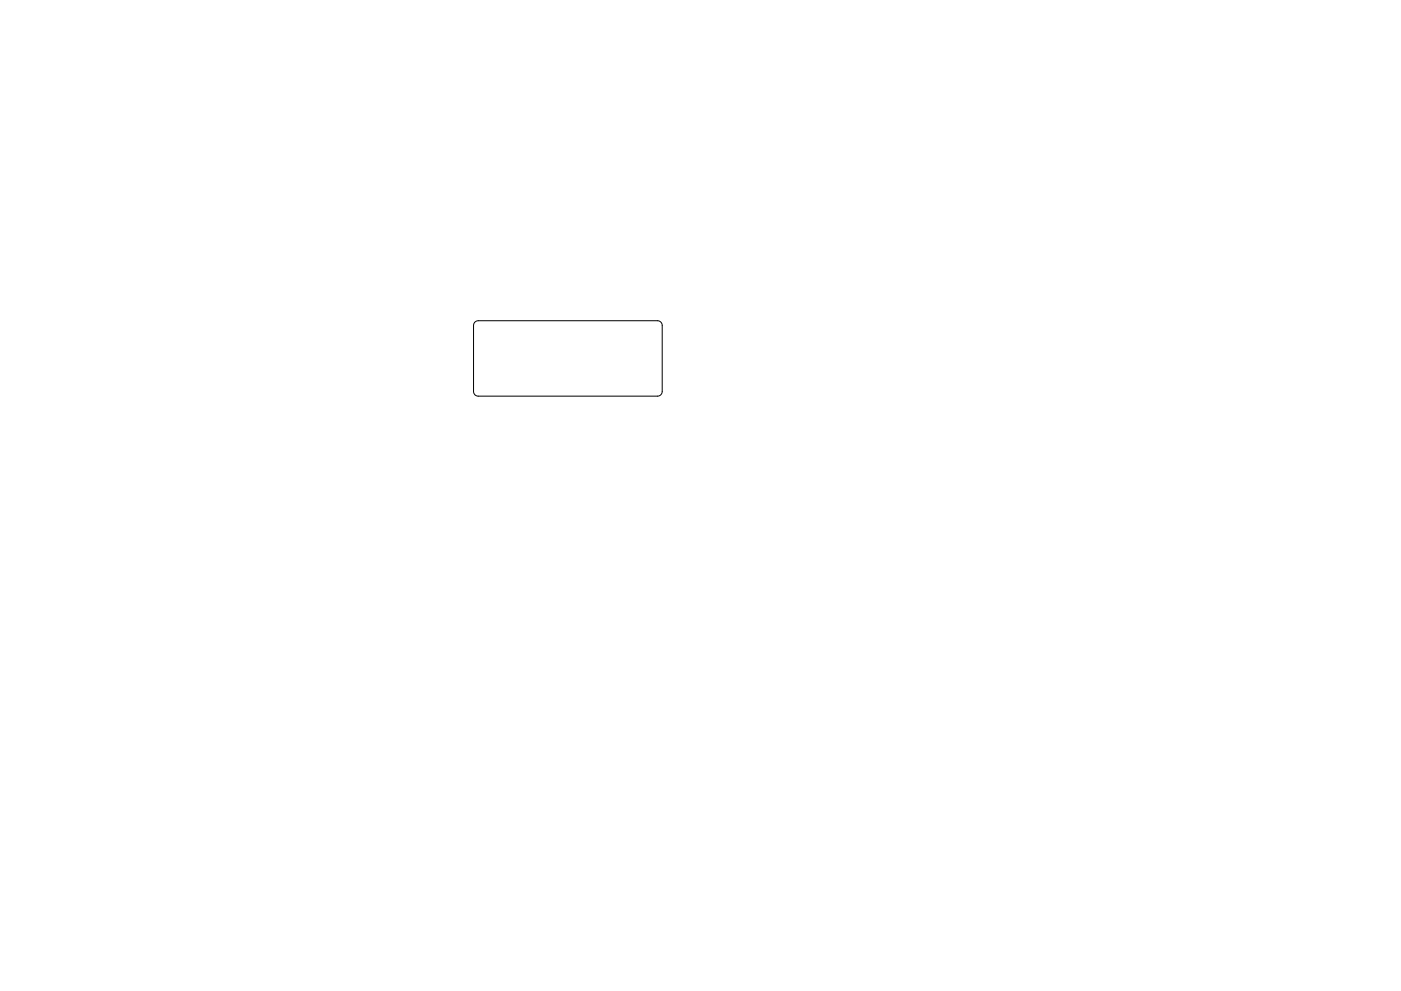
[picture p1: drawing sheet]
<svg xmlns="http://www.w3.org/2000/svg" width="297mm" height="210mm" viewBox="0 0 297 210" stroke-linecap="round" stroke-linejoin="round" font-family="sans-serif">
<path d="M100.7 68.3l.7-.3h38a1 1 0 0 1 1 1v14a1 1 0 0 1-1 1h-38a1 1 0 0 1-1-1v-14z" fill="none" stroke="#000" stroke-width=".21"/>
</svg>
